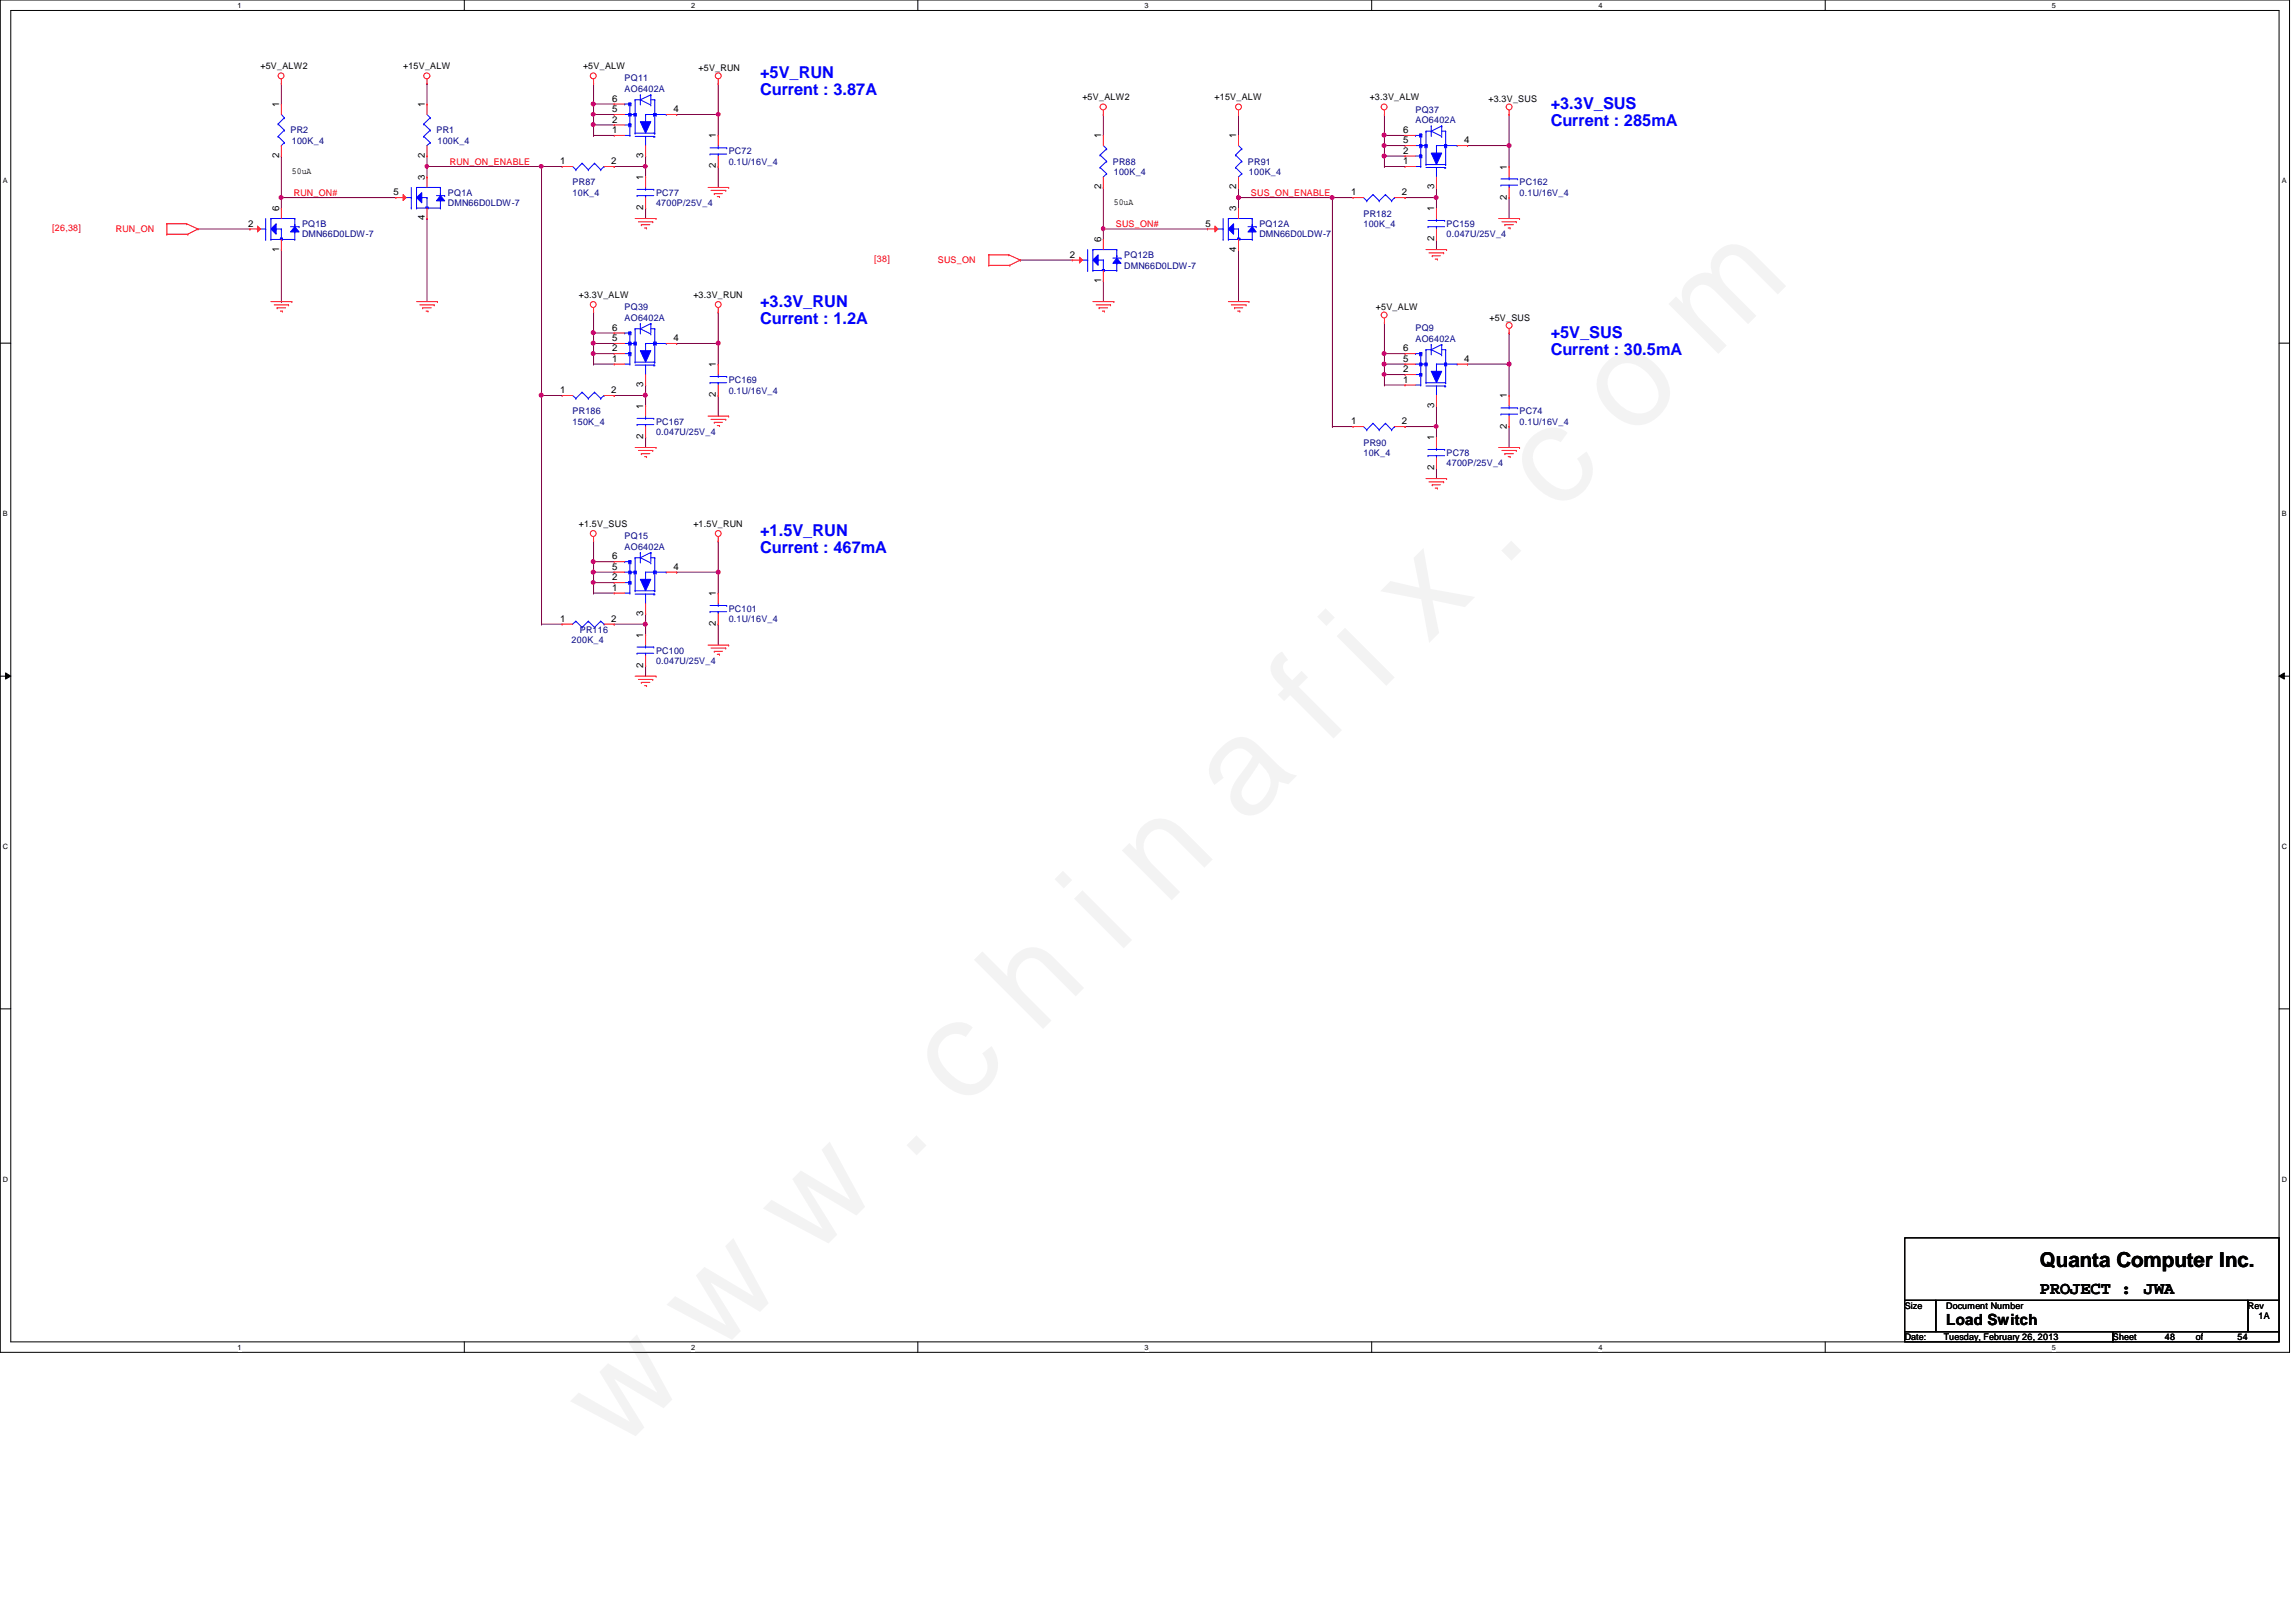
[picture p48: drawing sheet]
<svg xmlns="http://www.w3.org/2000/svg" width="297mm" height="210mm" viewBox="0 0 297 210" stroke-linecap="round" stroke-linejoin="round" font-family="sans-serif">
<defs><g id="words">
<text font-size="17.6" fill="#f0f" x="80.1" y="188" transform="rotate(-45 80.1 188)">w w w . c h i n a f i x . c o m</text>
<text font-size="2.7" x="263.9" y="164">Quanta Computer Inc.</text>
<g font-size="2.3">
<text x="263.9" y="167.5">PROJECT :</text>
<text x="277.4" y="167.5">JWA</text>
</g>
<g font-size="2.1" fill="#00f">
<text x="98.3" y="10.1">+5V_RUN</text>
<text x="98.3" y="12.3">Current : 3.87A</text>
<text x="200.6" y="14.1">+3.3V_SUS</text>
<text x="200.6" y="16.3">Current : 285mA</text>
<text x="98.3" y="39.7">+3.3V_RUN</text>
<text x="98.3" y="41.9">Current : 1.2A</text>
<text x="200.6" y="43.7">+5V_SUS</text>
<text x="200.6" y="45.9">Current : 30.5mA</text>
<text x="98.3" y="69.3">+1.5V_RUN</text>
<text x="98.3" y="71.5">Current : 467mA</text>
</g>
<text font-size="2" x="251.8" y="171.5">Load Switch</text>
<g font-size="1.2">
<text x="33.7" y="8.9">+5V_ALW2</text>
<text x="52.2" y="8.9">+15V_ALW</text>
<text x="75.4" y="8.9">+5V_ALW</text>
<text x="90.4" y="9.2">+5V_RUN</text>
<text x="36.1" y="13.9" transform="rotate(-90 36.1 13.9)">1</text>
<text x="54.9" y="13.9" transform="rotate(-90 54.9 13.9)">1</text>
<text x="79.2" y="13.2">6</text>
<text x="79.2" y="14.5">5</text>
<text x="79.2" y="15.9">2</text>
<text x="79.2" y="17.2">1</text>
<text x="87.1" y="14.5">4</text>
<text x="92.6" y="17.9" transform="rotate(-90 92.6 17.9)">1</text>
<text x="140" y="13">+5V_ALW2</text>
<text x="142.4" y="17.9" transform="rotate(-90 142.4 17.9)">1</text>
<text x="157.1" y="13">+15V_ALW</text>
<text x="159.9" y="17.9" transform="rotate(-90 159.9 17.9)">1</text>
<text x="177.2" y="13">+3.3V_ALW</text>
<text x="181.5" y="17.2">6</text>
<text x="192.6" y="13.2">+3.3V_SUS</text>
<text x="36.1" y="20.4" transform="rotate(-90 36.1 20.4)">2</text>
<text x="37.8" y="22.5">50uA</text>
<text x="54.9" y="23.3" transform="rotate(-90 54.9 23.3)">3</text>
<text x="54.9" y="20.4" transform="rotate(-90 54.9 20.4)">2</text>
<text x="72.5" y="21.3">1</text>
<text x="79.1" y="21.3">2</text>
<text x="83.2" y="23.3" transform="rotate(-90 83.2 23.3)">1</text>
<text x="83.2" y="20.4" transform="rotate(-90 83.2 20.4)">3</text>
<text x="92.6" y="21.8" transform="rotate(-90 92.6 21.8)">2</text>
<text x="181.5" y="18.5">5</text>
<text x="181.5" y="19.9">2</text>
<text x="181.5" y="21.3">1</text>
<text x="189.4" y="18.5">4</text>
<text x="194.9" y="22" transform="rotate(-90 194.9 22)">1</text>
<text x="32.1" y="29.3">2</text>
<text x="36.1" y="27.3" transform="rotate(-90 36.1 27.3)">6</text>
<text x="50.9" y="25.3">5</text>
<text x="54.9" y="28.5" transform="rotate(-90 54.9 28.5)">4</text>
<text x="83.2" y="27.2" transform="rotate(-90 83.2 27.2)">2</text>
<text x="142.4" y="24.5" transform="rotate(-90 142.4 24.5)">2</text>
<text x="144.1" y="26.5">50uA</text>
<text x="156" y="29.3">5</text>
<text x="159.9" y="27.3" transform="rotate(-90 159.9 27.3)">3</text>
<text x="159.9" y="24.5" transform="rotate(-90 159.9 24.5)">2</text>
<text x="174.8" y="25.3">1</text>
<text x="181.4" y="25.3">2</text>
<text x="185.5" y="27.3" transform="rotate(-90 185.5 27.3)">1</text>
<text x="185.5" y="24.5" transform="rotate(-90 185.5 24.5)">3</text>
<text x="194.9" y="25.9" transform="rotate(-90 194.9 25.9)">2</text>
<text x="36.1" y="32.6" transform="rotate(-90 36.1 32.6)">1</text>
<text x="138.4" y="33.4">2</text>
<text x="142.4" y="31.4" transform="rotate(-90 142.4 31.4)">6</text>
<text x="159.9" y="32.6" transform="rotate(-90 159.9 32.6)">4</text>
<text x="185.5" y="31.2" transform="rotate(-90 185.5 31.2)">2</text>
<text x="74.9" y="38.5">+3.3V_ALW</text>
<text x="89.7" y="38.5">+3.3V_RUN</text>
<text x="142.4" y="36.6" transform="rotate(-90 142.4 36.6)">1</text>
<text x="178" y="40.1">+5V_ALW</text>
<text x="192.7" y="41.5">+5V_SUS</text>
<text x="79.2" y="42.8">6</text>
<text x="79.2" y="44.2">5</text>
<text x="79.2" y="45.5">2</text>
<text x="79.2" y="46.8">1</text>
<text x="87.1" y="44.2">4</text>
<text x="92.6" y="47.5" transform="rotate(-90 92.6 47.5)">1</text>
<text x="181.5" y="45.5">6</text>
<text x="181.5" y="46.8">5</text>
<text x="189.4" y="46.8">4</text>
<text x="72.5" y="50.9">1</text>
<text x="79.1" y="50.9">2</text>
<text x="83.2" y="52.9" transform="rotate(-90 83.2 52.9)">1</text>
<text x="83.2" y="50.1" transform="rotate(-90 83.2 50.1)">3</text>
<text x="92.6" y="51.4" transform="rotate(-90 92.6 51.4)">2</text>
<text x="181.5" y="48.2">2</text>
<text x="181.5" y="49.5">1</text>
<text x="185.5" y="52.8" transform="rotate(-90 185.5 52.8)">3</text>
<text x="194.9" y="51.6" transform="rotate(-90 194.9 51.6)">1</text>
<text x="83.2" y="56.8" transform="rotate(-90 83.2 56.8)">2</text>
<text x="174.8" y="54.9">1</text>
<text x="181.4" y="54.9">2</text>
<text x="185.5" y="57" transform="rotate(-90 185.5 57)">1</text>
<text x="194.9" y="55.5" transform="rotate(-90 194.9 55.5)">2</text>
<text x="185.5" y="60.8" transform="rotate(-90 185.5 60.8)">2</text>
<text x="74.9" y="68.2">+1.5V_SUS</text>
<text x="89.7" y="68.2">+1.5V_RUN</text>
<text x="79.2" y="72.4">6</text>
<text x="79.2" y="73.7">5</text>
<text x="79.2" y="75.1">2</text>
<text x="79.2" y="76.5">1</text>
<text x="87.1" y="73.7">4</text>
<text x="92.6" y="77.2" transform="rotate(-90 92.6 77.2)">1</text>
<text x="72.5" y="80.5">1</text>
<text x="79.1" y="80.5">2</text>
<text x="83.2" y="82.5" transform="rotate(-90 83.2 82.5)">1</text>
<text x="83.2" y="79.7" transform="rotate(-90 83.2 79.7)">3</text>
<text x="92.6" y="81" transform="rotate(-90 92.6 81)">2</text>
<text x="83.2" y="86.4" transform="rotate(-90 83.2 86.4)">2</text>
<text x="246.4" y="169.4">Size</text>
<text x="246.4" y="173.4">Date:</text>
<text x="251.5" y="173.4">Tuesday, February 26, 2013</text>
<text x="251.8" y="169.4">Document Number</text>
<text x="273.3" y="173.4">Sheet</text>
<text x="280.1" y="173.4">48</text>
<text x="284.1" y="173.4">of</text>
<text x="289.5" y="173.4">54</text>
<text x="290.8" y="169.4">Rev</text>
<text x="292.2" y="170.7">1A</text>
</g>
<g font-size="1.2" fill="#000080">
<text x="80.8" y="10.5">PQ11</text>
<text x="80.8" y="11.9">AO6402A</text>
<text x="37.6" y="17.3">PR2</text>
<text x="56.5" y="17.3">PR1</text>
<text x="183.1" y="14.6">PQ37</text>
<text x="183.1" y="15.9">AO6402A</text>
<text x="37.8" y="18.6">100K_4</text>
<text x="56.6" y="18.6">100K_4</text>
<text x="94.3" y="19.9">PC72</text>
<text x="94.3" y="21.3">0.1U/16V_4</text>
<text x="144" y="21.3">PR88</text>
<text x="144.1" y="22.6">100K_4</text>
<text x="161.5" y="21.3">PR91</text>
<text x="161.6" y="22.6">100K_4</text>
<text x="39.1" y="29.4">PQ1B</text>
<text x="58" y="25.4">PQ1A</text>
<text x="58" y="26.7">DMN66D0LDW-7</text>
<text x="74.1" y="24">PR87</text>
<text x="74.1" y="25.4">10K_4</text>
<text x="84.9" y="25.4">PC77</text>
<text x="84.9" y="26.7">4700P/25V_4</text>
<text x="162.9" y="29.4">PQ12A</text>
<text x="176.4" y="28">PR182</text>
<text x="176.4" y="29.4">100K_4</text>
<text x="187.2" y="29.4">PC159</text>
<text x="196.6" y="24">PC162</text>
<text x="196.6" y="25.4">0.1U/16V_4</text>
<text x="39.1" y="30.7">DMN66D0LDW-7</text>
<text x="145.5" y="33.4">PQ12B</text>
<text x="145.5" y="34.8">DMN66D0LDW-7</text>
<text x="162.9" y="30.7">DMN66D0LDW-7</text>
<text x="187.2" y="30.7">0.047U/25V_4</text>
<text x="80.8" y="40.1">PQ39</text>
<text x="80.8" y="41.5">AO6402A</text>
<text x="183.1" y="42.8">PQ9</text>
<text x="183.1" y="44.2">AO6402A</text>
<text x="74.1" y="53.6">PR186</text>
<text x="94.3" y="49.6">PC169</text>
<text x="94.3" y="50.9">0.1U/16V_4</text>
<text x="196.6" y="53.6">PC74</text>
<text x="74.1" y="54.9">150K_4</text>
<text x="84.9" y="54.9">PC167</text>
<text x="84.9" y="56.3">0.047U/25V_4</text>
<text x="176.4" y="57.7">PR90</text>
<text x="176.4" y="59">10K_4</text>
<text x="187.2" y="59">PC78</text>
<text x="196.6" y="54.9">0.1U/16V_4</text>
<text x="187.2" y="60.3">4700P/25V_4</text>
<text x="80.8" y="69.8">PQ15</text>
<text x="80.8" y="71.1">AO6402A</text>
<text x="74" y="83.2">200K_4</text>
<text x="75" y="81.9">PR116</text>
<text x="94.3" y="79.2">PC101</text>
<text x="94.3" y="80.5">0.1U/16V_4</text>
<text x="84.9" y="84.6">PC100</text>
<text x="84.9" y="85.9">0.047U/25V_4</text>
</g>
<g font-size="1.2" fill="#f00">
<text x="58.2" y="21.3">RUN_ON_ENABLE</text>
<text x="6.8" y="29.9">[26,38]</text>
<text x="38" y="25.3">RUN_ON#</text>
<text x="144.4" y="29.4">SUS_ON#</text>
<text x="161.8" y="25.3">SUS_ON_ENABLE</text>
<text x="15" y="30.1">RUN_ON</text>
<text x="113.1" y="34">[38]</text>
<text x="121.3" y="34.1">SUS_ON</text>
</g>
<g font-size=".9">
<text x="30.7" y="1">1</text>
<text x="89.4" y="1">2</text>
<text x="148.1" y="1">3</text>
<text x="206.8" y="1">4</text>
<text x="265.5" y="1">5</text>
<text x=".4" y="23.7">A</text>
<text x="295.2" y="23.7">A</text>
<text x=".4" y="66.8">B</text>
<text x="295.2" y="66.8">B</text>
<text x=".4" y="109.9">C</text>
<text x="295.2" y="109.9">C</text>
<text x=".4" y="152.9">D</text>
<text x="295.2" y="152.9">D</text>
<text x="30.7" y="174.7">1</text>
<text x="89.4" y="174.7">2</text>
<text x="148.1" y="174.7">3</text>
<text x="206.8" y="174.7">4</text>
<text x="265.5" y="174.7">5</text>
</g>
</g></defs>
<path d="M0 0h296.2v175h-296.2zM1.4 1.4h293.4v172.3h-293.4z" fill="none" stroke="#000" stroke-width=".13"/>
<g fill="#fff">
<path d="M30.7 .2h.5v1h-.5z"/>
<path d="M30.7 173.8h.5v1.1h-.5z"/>
</g>
<path d="M60.1 0v1.4M60.1 173.7v1.3" fill="none" stroke="#000" stroke-width=".13"/>
<path d="M89.4 .2h.5v1h-.5z" fill="#fff"/>
<path d="M118.7 0v1.4" fill="none" stroke="#000" stroke-width=".13"/>
<path d="M148.1 .2h.5v1h-.5z" fill="#fff"/>
<path d="M177.5 0v1.4" fill="none" stroke="#000" stroke-width=".13"/>
<path d="M206.8 .2h.5v1h-.5z" fill="#fff"/>
<path d="M236.1 0v1.4" fill="none" stroke="#000" stroke-width=".13"/>
<g fill="#fff">
<path d="M265.5 .2h.5v1h-.5z"/>
<path d="M265.5 173.8h.5v1.1h-.5z"/>
<path d="M.4 22.9h.6v1h-.6z"/>
<path d="M295.2 22.9h.6v1h-.6z"/>
<path d="M.4 65.9h.6v1.1h-.6z"/>
<path d="M295.2 65.9h.6v1.1h-.6z"/>
</g>
<path d="M0 44.4h1.4M294.8 44.4h1.4" fill="none" stroke="#000" stroke-width=".13"/>
<g fill="#fff">
<path d="M.4 109h.7v1.1h-.7z"/>
<path d="M295.2 109h.7v1.1h-.7z"/>
</g>
<path d="M0 87.5h1.4M.7 87.1l.7 .4-.7 .4zM294.8 87.5l.7-.4v.8zM294.8 87.5h1.4" fill="none" stroke="#000" stroke-width=".13"/>
<path d="M.7 87.1l.7 .4-.7 .4zM294.8 87.5l.7-.4v.8z" fill="#000"/>
<g fill="#fff">
<path d="M.4 152.1h.7v1h-.7z"/>
<path d="M295.2 152.1h.7v1h-.7z"/>
</g>
<path d="M0 130.6h1.4M294.8 130.6h1.4" fill="none" stroke="#000" stroke-width=".13"/>
<path d="M70.1 21.5h.1M70.1 21.5v29.7" fill="none" stroke="#800040" stroke-width=".13"/>
<circle cx="70" cy="21.5" r=".25" fill="#f0f"/>
<circle cx="70" cy="21.5" r=".25" fill="none" stroke="#f0f" stroke-width=".13"/>
<path d="M55.2 21.5h.1M55.2 21.5h14.9" fill="none" stroke="#800040" stroke-width=".13"/>
<path d="M55 21.4h.4l.1 .1-.1 .2-.2 .1-.2-.1z" fill-rule="evenodd" fill="#f0f"/>
<path d="M55 21.4h.4l.1 .1-.1 .2-.2 .1-.2-.1z" fill="none" stroke="#f0f" stroke-width=".13"/>
<path d="M195.2 18.8h.1M195.2 18.8v2.7M36.4 39h.1M36.4 32.3v6.7M55.2 28.3h.1M55.2 28.3v10.7M70.1 21.5h.1M70.1 21.5h2.6M83.5 20.2h.1M83.5 21.5h.1M83.5 20.2v2.7M172.4 25.6v29.6" fill="none" stroke="#800040" stroke-width=".13"/>
<circle cx="83.5" cy="21.5" r=".25" fill="#f0f"/>
<circle cx="83.5" cy="21.5" r=".25" fill="none" stroke="#f0f" stroke-width=".13"/>
<path d="M55.2 10.8h.1M55.2 10.8v2.7M76.8 13.5h.1M76.8 10.8h.1M76.8 13.5h2.7M76.8 10.8v2.7M87.5 14.8h.1M87.5 14.8h5.4M79.5 21.5h.1M79.5 21.5h4M92.9 21.5h.1M92.9 21.5v2.8" fill="none" stroke="#800040" stroke-width=".13"/>
<circle cx="76.7" cy="13.5" r=".26" fill="#f0f"/>
<circle cx="76.7" cy="13.5" r=".26" fill="none" stroke="#f0f" stroke-width=".13"/>
<path d="M76.8 13.5h.1M76.8 13.5v1.3" fill="none" stroke="#800040" stroke-width=".13"/>
<circle cx="76.7" cy="14.8" r=".25" fill="#f0f"/>
<circle cx="76.7" cy="14.8" r=".25" fill="none" stroke="#f0f" stroke-width=".13"/>
<path d="M76.8 14.8h.1M76.8 16.2h.1M76.8 14.8h2.7M76.8 16.2h2.7M76.8 14.8v1.4" fill="none" stroke="#800040" stroke-width=".13"/>
<circle cx="76.7" cy="16.1" r=".26" fill="#f0f"/>
<circle cx="76.7" cy="16.1" r=".26" fill="none" stroke="#f0f" stroke-width=".13"/>
<g fill="none" stroke="#800040" stroke-width=".13">
<path d="M76.8 17.5h.1M76.8 16.2h.1M76.8 17.5h2.7M76.8 16.2v1.3M160.2 14.8h.1M160.2 14.8v2.7M179.1 18.8h.1M179.1 17.5h.1M179.1 17.5h2.7M179.1 18.8v2.7M55.2 20.2h.1M55.2 21.5h.1"/>
<path d="M55.2 20.2v2.7M179.1 20.2h.1M179.1 21.5h.1M179.1 21.5h2.7"/>
</g>
<circle cx="179.1" cy="17.5" r=".26" fill="#f0f"/>
<circle cx="179.1" cy="17.5" r=".26" fill="none" stroke="#f0f" stroke-width=".13"/>
<path d="M179.1 14.8h.1M179.1 17.5h.1M179.1 14.8v4" fill="none" stroke="#800040" stroke-width=".13"/>
<circle cx="179.1" cy="18.8" r=".26" fill="#f0f"/>
<circle cx="179.1" cy="18.8" r=".26" fill="none" stroke="#f0f" stroke-width=".13"/>
<path d="M179.1 18.8h.1M179.1 18.8h2.7M179.1 20.2h.1M179.1 20.2h2.7" fill="none" stroke="#800040" stroke-width=".13"/>
<circle cx="179.1" cy="20.2" r=".26" fill="#f0f"/>
<circle cx="179.1" cy="20.2" r=".26" fill="none" stroke="#f0f" stroke-width=".13"/>
<path d="M36.4 10.8h.1M36.4 10.8v2.7M92.9 14.8h.1M92.9 14.8v2.7M142.7 14.8h.1M142.7 14.8v2.7M189.9 18.8h.1M189.9 18.8h5.3M36.4 20.2h.1M36.4 25.6h.1M36.4 20.2v5.4M36.4 25.6h14.8" fill="none" stroke="#800040" stroke-width=".13"/>
<circle cx="36.4" cy="25.6" r=".26" fill="#f0f"/>
<circle cx="36.4" cy="25.6" r=".26" fill="none" stroke="#f0f" stroke-width=".13"/>
<path d="M195.2 14.8h.1M195.2 14.8v4" fill="none" stroke="#800040" stroke-width=".13"/>
<circle cx="195.2" cy="18.8" r=".26" fill="#f0f"/>
<circle cx="195.2" cy="18.8" r=".26" fill="none" stroke="#f0f" stroke-width=".13"/>
<path d="M92.9 10.8h.1M92.9 10.8v4" fill="none" stroke="#800040" stroke-width=".13"/>
<circle cx="92.9" cy="14.8" r=".25" fill="#f0f"/>
<circle cx="92.9" cy="14.8" r=".25" fill="none" stroke="#f0f" stroke-width=".13"/>
<path d="M25.6 29.6h6.7M32.3 29.6h.1M36.4 25.6h.1M36.4 25.6v1.3M70.1 51.2v29.6" fill="none" stroke="#800040" stroke-width=".13"/>
<g fill="none" stroke="#f00" stroke-width=".13">
<path d="M36.4 10.8h.1M36.4 13.5h.1M36.4 10.2v.6M36.4 13.5v1.3M36.4 18.8v1.4M55.2 10.8h.1M55.2 10.2v.6M76.8 10.8h.1M76.8 10.2v.6M92.9 10.8h.1M92.9 10.2v.6M142.7 14.8h.1"/>
<path d="M142.7 14.3v.5M160.2 14.8h.1M160.2 14.3v.5M179.1 14.8h.1M179.1 14.3v.5M195.2 14.8h.1M195.2 14.3v.5M21.6 29h.1M21.6 30.3h.1M21.6 29h2.5M21.6 30.3h2.7M21.6 29v1.3"/>
<path d="M24.1 29h.1M24.1 29l1.5 .6M24.3 30.3h.1M25.6 29.6h.1M25.6 29.6l-1.3 .7M35 39h2.8M35.5 39.5h1.8M35.9 39.8h.1M35.9 39.8h1.1M36.4 20.2h.1M37.3 39.5h.1M37.8 39h.1"/>
<path d="M53.9 39h2.7M54.3 39.5h1.9M54.7 39.8h.1M54.7 39.8h1.1M56.2 39.5h.1M56.6 39h.1M36.3 40.3h.2M36.5 40.3h.1M55.1 40.3h.3M55.4 40.3h.1"/>
<circle cx="36.4" cy="9.8" r=".38"/>
<circle cx="55.2" cy="9.8" r=".39"/>
<circle cx="76.7" cy="9.8" r=".38"/>
<circle cx="92.9" cy="9.8" r=".38"/>
<circle cx="142.7" cy="13.8" r=".39"/>
<circle cx="160.2" cy="13.8" r=".38"/>
<circle cx="179.1" cy="13.8" r=".38"/>
<circle cx="195.2" cy="13.8" r=".38"/>
</g>
<path d="M246.4 160.2h48.4v8.1h-48.4zM246.4 168.3h4v4h-4zM246.4 172.3h26.9v1.4h-26.9zM250.4 168.3h40.4v4h-40.4zM273.3 172.3h21.5v1.4h-21.5zM290.8 168.3h4v4h-4z" fill="none" stroke="#000" stroke-width=".13"/>
<path d="M36 16h.1M36 17.7h.1M36 16l.8 .8M36 17.7l.8 .8M36.4 18.8h.1M36.4 14.8l.4 .4M36.8 15.2h.1M36.8 16.8h.1M36.8 18.5h.1M36.8 15.2l-.8 .8M36.8 16.8l-.8 .9M36.8 18.5l-.4 .3" fill="none" stroke="#00f" stroke-width=".13"/>
<path d="M35 29.6l.7-.6v1.3z" fill="#00f"/>
<path d="M35 29.6l.7-.6v1.3z" fill="none" stroke="#00f" stroke-width=".13"/>
<path d="M38.1 29.3l.6 .7h-1.1z" fill="#00f"/>
<g fill="none" stroke="#00f" stroke-width=".13">
<path d="M33.7 29.6h.7M34.4 29.6h.1M34.4 31h.1M34.4 28.3v2.7M35 28.3h.1M35 31h.1M35 28.3h3.1M35 28.3v2.7M35 31h3.1M35.7 29.6h.1M35.7 29.6h.7M36.3 30.8h.1"/>
<path d="M36.3 30.8v.2M36.3 30.8h.2M36.4 31h.1M36.4 29.6h.1M36.4 29.6v1.4M36.5 30.8h.1M36.5 31h.1M36.5 30.8v.2M37.6 29.3h1.1M38.1 29.3l.6 .7h-1.1zM38.1 28.3h.1M38.1 29.1h.1"/>
<path d="M38.1 31h.1M38.1 30h.1M38.1 28.3v1M38.1 30v1M38.7 29.3h.1"/>
</g>
<path d="M33.3 29.3l.4 .3-.4 .4z" fill="#f00"/>
<g fill="none" stroke="#f00" stroke-width=".13">
<path d="M142.7 17.5h.1M142.7 17.5v1.3M160.2 17.5h.1M160.2 17.5v1.3M32.3 29.6h.1M32.3 29.6h1.4M33.3 29.3l.4 .3-.4 .4zM36.4 26.9h.1M36.4 32.3h.1M36.4 26.9v1.4M36.4 31v1.3M72.7 21.5h.1"/>
<path d="M72.7 21.5h1.4M78.1 21.5h1.4M79.5 21.5h.1M83.5 22.9h.1M83.5 22.9v1.4M142.7 22.9v1.4M160.2 22.9v1.4M195.2 21.5h.1M195.2 21.5v1.4"/>
</g>
<g fill="none" stroke="#00f" stroke-width=".13">
<path d="M142.7 18.8l.5 .5M143.2 19.3h.1M143.2 19.3l-.9 .8M160.2 18.8l.5 .5M160.7 19.3h.1M160.7 19.3l-.9 .8M74.1 21.5l.4 .5M74.5 22h.1M75.3 21.1h.1M75.3 21.1l-.8 .9M75.3 21.1l.8 .9M76.1 22h.1"/>
<path d="M76.9 21.1h.1M76.9 21.1l-.8 .9M76.9 21.1l.8 .9M77.7 22h.1M78.1 21.5h.1M78.1 21.5l-.4 .5M142.3 20.1h.1M142.3 21.7h.1M142.3 20.1l.9 .8M142.3 21.7l.9 .8M142.7 22.9h.1M143.2 20.9h.1"/>
<path d="M143.2 22.5h.1M143.2 20.9l-.9 .8M143.2 22.5l-.5 .4M159.8 20.1h.1M159.8 21.7h.1M159.8 20.1l.9 .8M159.8 21.7l.9 .8M160.2 22.9h.1M160.7 20.9h.1M160.7 22.5h.1M160.7 20.9l-.9 .8M160.7 22.5l-.5 .4"/>
<path d="M194.2 24h.1M194.2 24h2.1M194.2 23.2h2.1M195.2 23.2h.1M195.2 24h.1M195.2 22.9v.3M195.2 24v.3M196.3 23.2h.1"/>
</g>
<path d="M82.8 15.7h1.4l-.7 1.5z" fill="#00f"/>
<g fill="none" stroke="#00f" stroke-width=".13">
<path d="M54.8 16h.1M54.8 17.7h.1M54.8 16l.9 .8M54.8 17.7l.9 .8M55.2 18.8h.1M55.2 14.8l.5 .4M55.7 15.2h.1M55.7 16.8h.1M55.7 18.5h.1M55.7 15.2l-.9 .8M55.7 16.8l-.9 .9M55.7 18.5l-.5 .3"/>
<path d="M80.8 13.5h.1M80.8 16.2h.7M80.8 14.8h1.4M80.8 17.5h.7M80.8 13.5h.7M81.4 13.3h.1M81.4 13.6h.1M81.4 13.5h.1M81.4 14.7h.1M81.4 14.9h.1M81.4 16h.1M81.4 16.3h.1"/>
<path d="M81.4 13.3v.3M81.4 14.7v.2M81.4 16v.3M81.4 13.3h.2M81.4 13.6h.2M81.4 14.7h.2M81.4 14.9h.2M81.4 16h.2M81.4 16.3h.2M81.5 16.2h.1M81.5 13.3h.1M81.5 14.8h.1"/>
<path d="M81.5 17.5h.1M81.5 16h.1M81.5 13.5h.1M81.5 13.5v4M81.6 13.3h.1M81.6 13.6h.1M81.6 14.8h.1M81.6 14.7h.1M81.6 14.9h.1M81.6 16.3h.1M81.6 16h.1M81.6 13.3v.3"/>
<path d="M81.6 14.7v.2M81.6 16v.3M82 14.7h.1M82 14.9h.1M82 14.7h.3M82 14.9h.3M82 14.7v.2M82.2 17.2h.1M82.2 14.8h.1M82.2 12.9h.1M82.2 17.7h2.5M82.2 17.2h2.5"/>
<path d="M82.2 12.9v4.3M82.2 12.9h.6M82.3 14.7h.1M82.3 14.9h.1M82.3 14.8h.1M82.3 14.7v.2M82.8 15.7h1.4l-.7 1.5zM82.8 12.3h.1M82.8 12.9h.1M82.8 12.3v1.3M82.8 12.9l1.4 .7M83.5 17.7h.1"/>
<path d="M83.5 14.8h.1M83.5 14.8v.9M83.5 17.7v1.1M83.5 14.8h2.7M84.2 12.3h.1M84.2 13.6h.1M84.2 12.3v1.2M84.2 12.9h.5M84.2 12.3l-1.4 .6M84.6 17.7h.1M84.6 14.9h.1M84.6 14.7h.1"/>
<path d="M84.6 14.8h.1M84.6 14.7h.3M84.6 14.9h.3M84.6 14.7v.2M84.7 17.7h.1M84.7 17.2h.1M84.7 12.9h.1M84.7 12.9v4.3M84.9 14.9h.1M84.9 14.7h.1M84.9 14.7v.2M86.2 14.8h.1"/>
</g>
<g fill="none" stroke="#f00" stroke-width=".13">
<path d="M55.2 13.5h.1M55.2 13.5v1.3M55.2 18.8v1.4M79.5 13.5h.1M79.5 14.8h.1M79.5 16.2h.1M79.5 17.5h.1M79.5 13.5h1.3M79.5 14.8h1.3M79.5 16.2h1.3M79.5 17.5h1.3M83.5 18.8v1.4"/>
<path d="M86.2 14.8h1.3M87.5 14.8h.1M55.2 20.2h.1M83.5 20.2h.1"/>
</g>
<path d="M185.2 19.8h1.3l-.7 1.5z" fill="#00f"/>
<g fill="none" stroke="#00f" stroke-width=".13">
<path d="M91.9 19.9h.1M91.9 19.9h2.1M91.9 19.1h2.1M92.9 19.1h.1M92.9 19.9h.1M92.9 18.8v.3M92.9 19.9v.3M94 19.1h.1M183.1 17.5h.1M183.1 18.8h1.4M183.1 17.5h.7M183.7 17.4h.1"/>
<path d="M183.7 17.7h.1M183.7 17.5h.1M183.7 18.7h.1M183.7 19h.1M183.7 17.4v.3M183.7 18.7v.3M183.7 17.4h.2M183.7 17.7h.2M183.7 18.7h.2M183.7 19h.2M183.8 17.4h.1M183.8 18.8h.1"/>
<path d="M183.8 17.5h.1M183.8 17.5v4M183.9 17.4h.1M183.9 17.7h.1M183.9 18.8h.1M183.9 18.7h.1M183.9 19h.1M183.9 17.4v.3M183.9 18.7v.3M184.4 18.7h.1M184.4 19h.1M184.4 18.7h.2"/>
<path d="M184.4 19h.2M184.4 18.7v.3M184.5 18.8h.1M184.5 17h.1M184.5 17v4.3M184.5 17h.7M184.6 18.7h.1M184.6 19h.1M184.6 18.8h.1M184.6 18.7v.3M185.2 19.8h1.3l-.7 1.5zM185.2 16.3h.1"/>
<path d="M185.2 17h.1M185.2 16.3v1.4M185.2 17l1.3 .7M185.8 18.8h.1M185.8 18.8v1M185.8 18.8h2.7M186.5 16.3h.1M186.5 17.7h.1M186.5 16.3v1.2M186.5 17h.5M186.5 16.3l-1.3 .7M186.9 19h.1"/>
<path d="M186.9 18.7h.1M186.9 18.8h.1M186.9 18.7h.3M186.9 19h.3M186.9 18.7v.3M187 17h.1M187 17v4.3M187.2 19h.1M187.2 18.7h.1M187.2 18.7v.3M188.5 18.8h.1M183.1 20.2h.7"/>
<path d="M183.1 21.5h.7M183.7 20.1h.1M183.7 20.3h.1M183.7 20.1v.2M183.7 20.1h.2M183.7 20.3h.2M183.8 20.2h.1M183.8 21.5h.1M183.8 20.1h.1M183.9 20.3h.1M183.9 20.1h.1M183.9 20.1v.2"/>
<path d="M184.5 21.3h.1M184.5 21.7h2.5M184.5 21.3h2.5M185.8 21.7h.1M185.8 21.7v1.2M186.9 21.7h.1M187 21.7h.1M187 21.3h.1"/>
</g>
<g fill="none" stroke="#f00" stroke-width=".13">
<path d="M92.9 17.5h.1M92.9 17.5v1.3M181.8 17.5h.1M181.8 18.8h.1M181.8 17.5h1.3M181.8 18.8h1.3M188.5 18.8h1.4M189.9 18.8h.1M92.9 21.5h.1M92.9 20.2v1.3M181.8 20.2h.1M181.8 21.5h.1"/>
<path d="M181.8 20.2h1.3M181.8 21.5h1.3M185.8 22.9v1.4"/>
</g>
<path d="M53.9 25.6l.7-.7v1.3z" fill="#00f"/>
<path d="M53.9 25.6l.7-.7v1.3z" fill="none" stroke="#00f" stroke-width=".13"/>
<path d="M57 25.3l.5 .7h-1z" fill="#00f"/>
<g fill="none" stroke="#00f" stroke-width=".13">
<path d="M52.5 25.6h.7M53.2 25.6h.1M53.2 26.9h.1M53.2 24.3v2.6M53.9 24.3h.1M53.9 26.9h.1M53.9 24.3h3.1M53.9 24.3v2.6M53.9 26.9h3.1M54.6 25.6h.1M54.6 25.6h.6M55.1 26.8h.1"/>
<path d="M55.1 26.8v.1M55.1 26.8h.3M55.2 26.9h.1M55.2 25.6h.1M55.2 25.6v1.3M55.4 26.8h.1M55.4 26.9h.1M55.4 26.8v.1M56.5 25.3h1M57 25.3l.5 .7h-1zM57 24.3h.1M57 25.1h.1"/>
<path d="M57 26.9h.1M57 26h.1M57 24.3v1M57 26v.9M57.5 25.3h.1"/>
</g>
<path d="M52.2 25.2l.3 .4-.3 .4z" fill="#f00"/>
<path d="M51.2 25.6h.1M51.2 25.6h1.3M52.2 25.2l.3 .4-.3 .4zM55.2 22.9h.1M55.2 28.3h.1M55.2 22.9v1.4M55.2 26.9v1.4" fill="none" stroke="#f00" stroke-width=".13"/>
<circle cx="70" cy="21.5" r=".25" fill="#f0f"/>
<circle cx="70" cy="21.5" r=".25" fill="none" stroke="#f0f" stroke-width=".13"/>
<path d="M55 21.4h.4l.1 .1-.1 .2-.2 .1-.2-.1z" fill-rule="evenodd" fill="#f0f"/>
<path d="M55 21.4h.4l.1 .1-.1 .2-.2 .1-.2-.1z" fill="none" stroke="#f0f" stroke-width=".13"/>
<circle cx="83.5" cy="21.5" r=".25" fill="#f0f"/>
<circle cx="83.5" cy="21.5" r=".25" fill="none" stroke="#f0f" stroke-width=".13"/>
<circle cx="76.7" cy="13.5" r=".26" fill="#f0f"/>
<circle cx="76.7" cy="13.5" r=".26" fill="none" stroke="#f0f" stroke-width=".13"/>
<circle cx="76.7" cy="14.8" r=".25" fill="#f0f"/>
<circle cx="76.7" cy="14.8" r=".25" fill="none" stroke="#f0f" stroke-width=".13"/>
<circle cx="76.7" cy="16.1" r=".26" fill="#f0f"/>
<circle cx="76.7" cy="16.1" r=".26" fill="none" stroke="#f0f" stroke-width=".13"/>
<circle cx="179.1" cy="17.5" r=".26" fill="#f0f"/>
<circle cx="179.1" cy="17.5" r=".26" fill="none" stroke="#f0f" stroke-width=".13"/>
<circle cx="179.1" cy="18.8" r=".26" fill="#f0f"/>
<circle cx="179.1" cy="18.8" r=".26" fill="none" stroke="#f0f" stroke-width=".13"/>
<circle cx="179.1" cy="20.2" r=".26" fill="#f0f"/>
<circle cx="179.1" cy="20.2" r=".26" fill="none" stroke="#f0f" stroke-width=".13"/>
<circle cx="36.4" cy="25.6" r=".26" fill="#f0f"/>
<circle cx="36.4" cy="25.6" r=".26" fill="none" stroke="#f0f" stroke-width=".13"/>
<circle cx="195.2" cy="18.8" r=".26" fill="#f0f"/>
<circle cx="195.2" cy="18.8" r=".26" fill="none" stroke="#f0f" stroke-width=".13"/>
<circle cx="92.9" cy="14.8" r=".25" fill="#f0f"/>
<circle cx="92.9" cy="14.8" r=".25" fill="none" stroke="#f0f" stroke-width=".13"/>
<use href="#words"/>
</svg>
